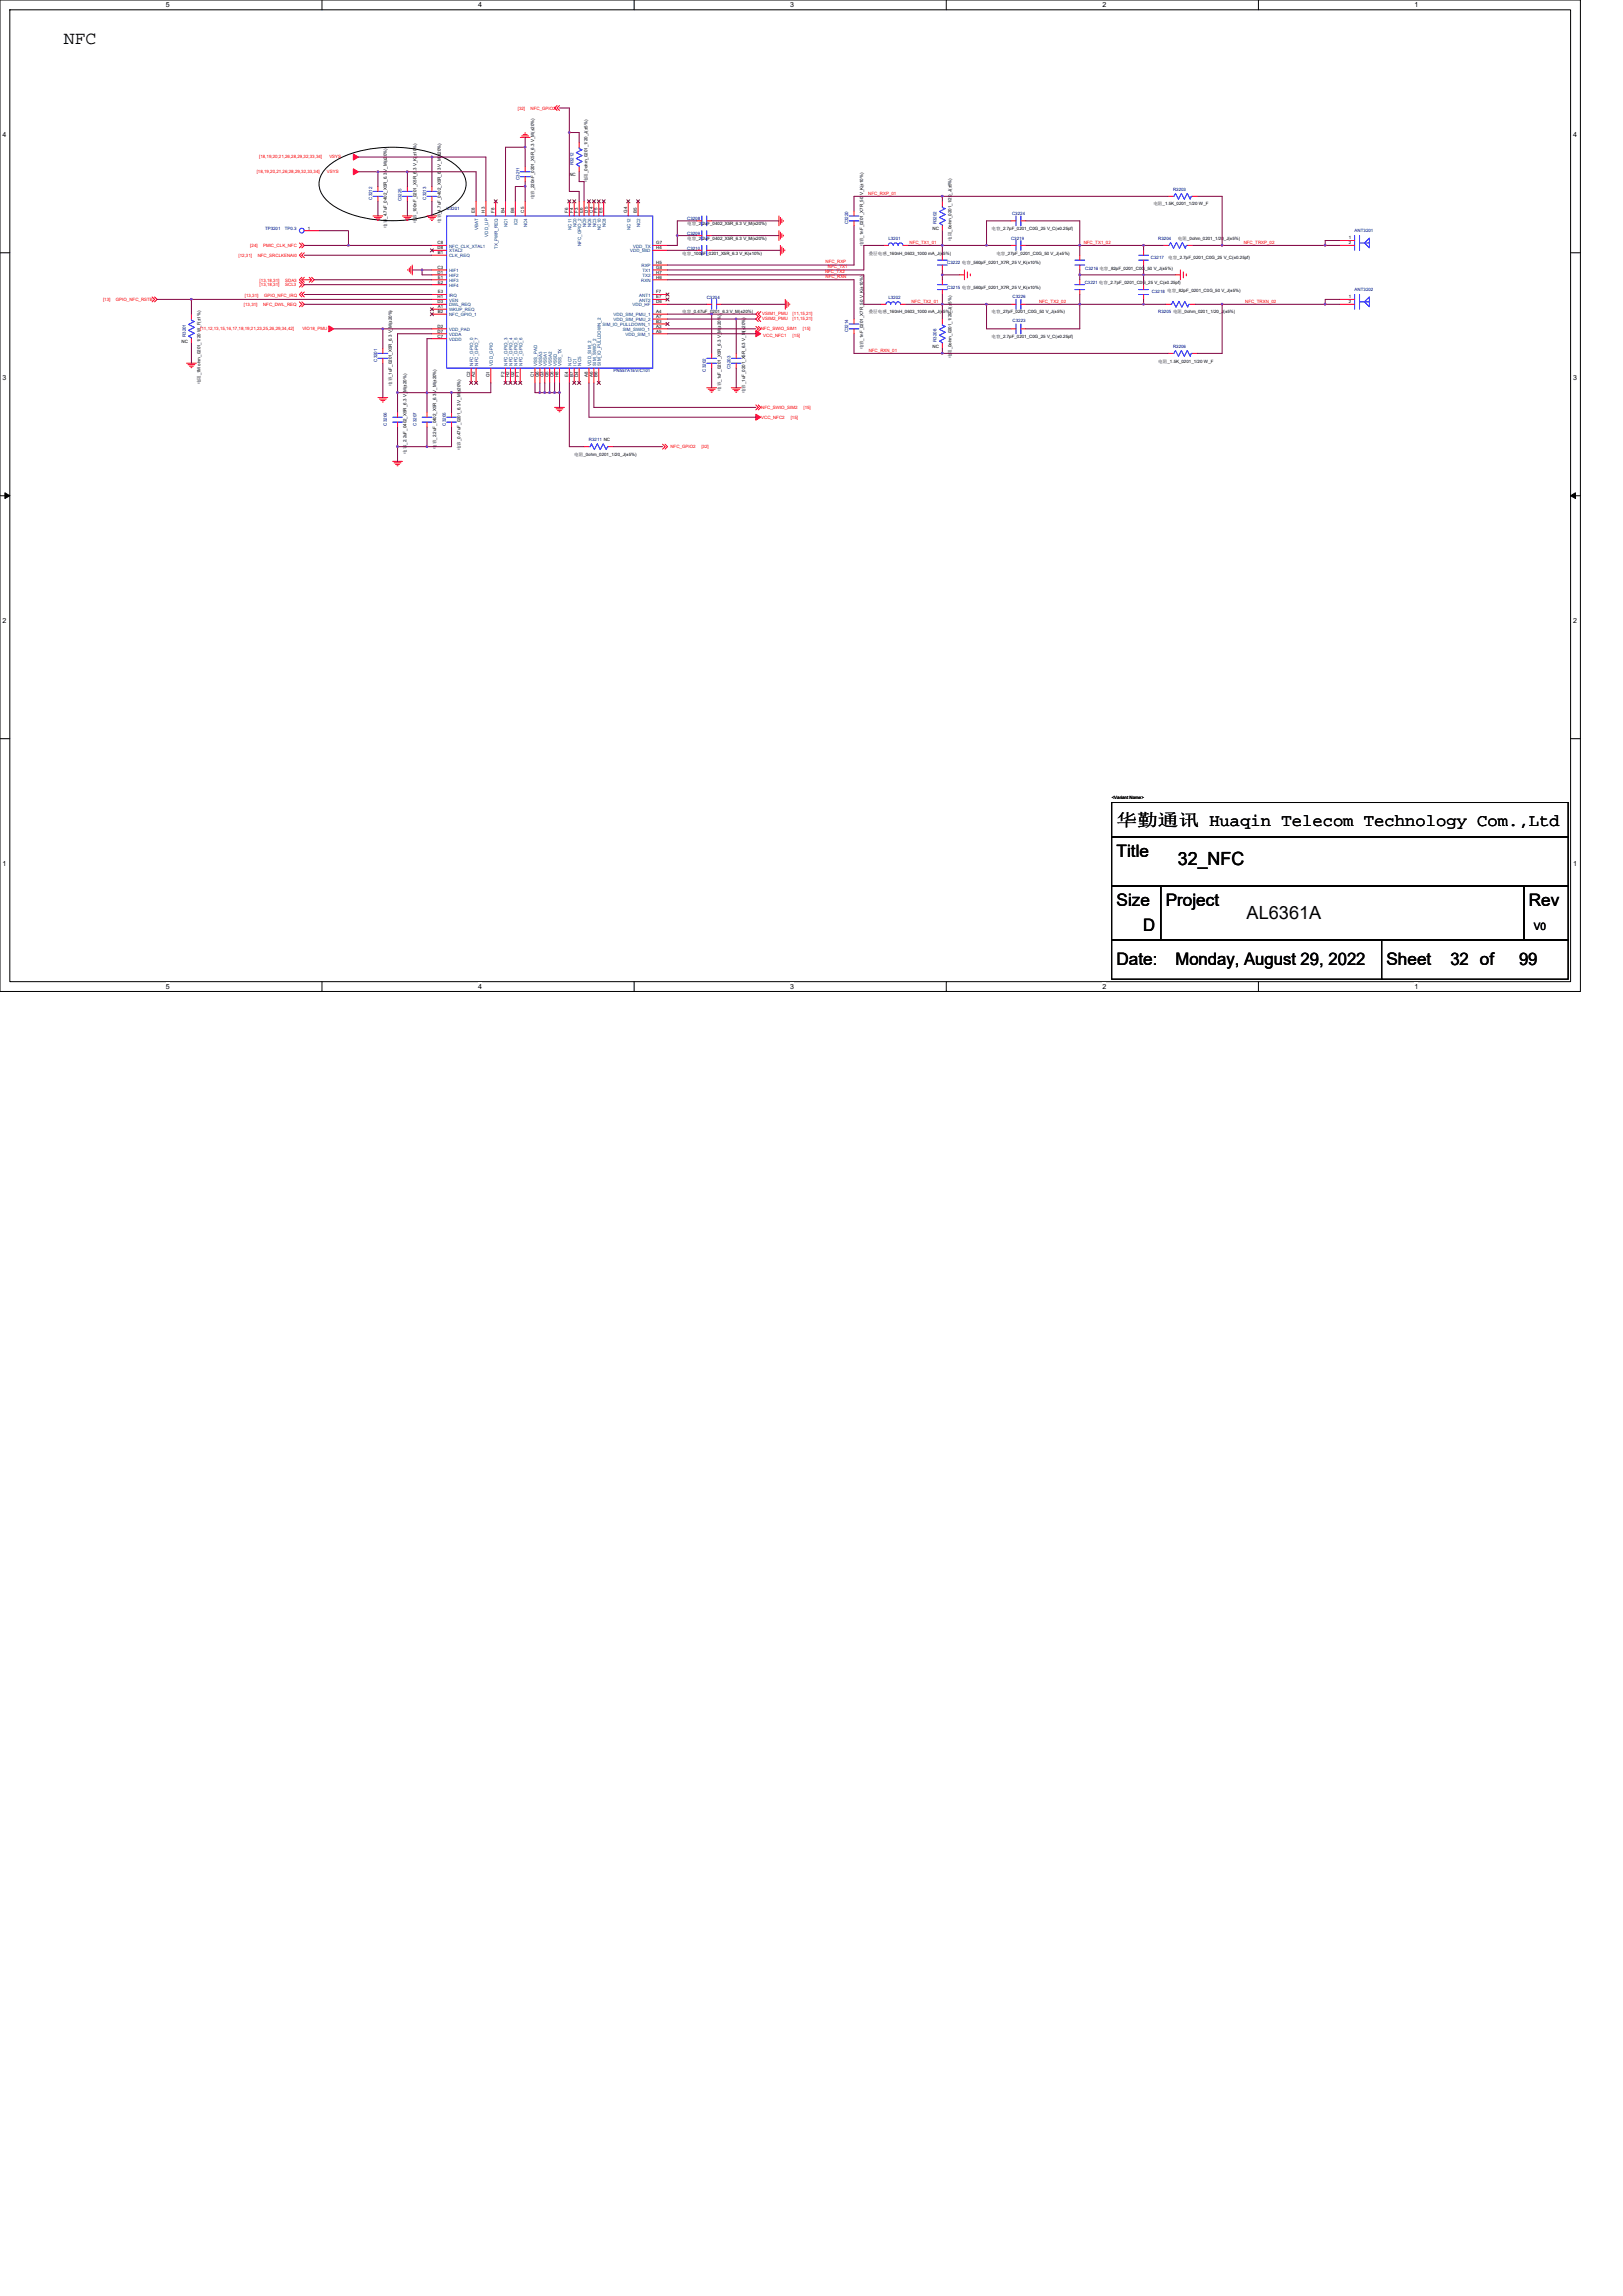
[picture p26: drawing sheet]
<svg xmlns="http://www.w3.org/2000/svg" width="210mm" height="297mm" viewBox="0 0 210 297" stroke-linecap="round" stroke-linejoin="round" font-family="sans-serif">
<defs><g id="words">
<g font-size="2.3">
<text x="8.3" y="5.7">NFC</text>
<text x="152.4" y="112">32_NFC</text>
<text x="161.3" y="118.9">AL6361A</text>
</g>
<g font-size="2.2">
<text x="144.5" y="106.9">华勤通讯 Huaqin Telecom Technology Com.,Ltd</text>
<text x="144.5" y="110.9">Title</text>
<text x="144.5" y="117.2">Size</text>
<text x="150.8" y="117.2">Project</text>
<text x="197.8" y="117.2">Rev</text>
<text x="144.5" y="124.9">Date:</text>
<text x="147.9" y="120.4">D</text>
<text x="152.1" y="124.9">Monday, August 29, 2022</text>
<text x="179.4" y="124.9">Sheet</text>
<text x="187.6" y="124.9">32 of</text>
<text x="196.5" y="124.9">99</text>
</g>
<text font-size="1.3" x="198.4" y="120.3">V0</text>
<g font-size=".9">
<text x="21.5" y=".9">5</text>
<text x="61.8" y=".9">4</text>
<text x="102.2" y=".9">3</text>
<text x="142.6" y=".9">2</text>
<text x="183" y=".9">1</text>
<text x=".3" y="17.8">4</text>
<text x="203.5" y="17.8">4</text>
<text x=".3" y="49.2">3</text>
<text x="203.5" y="49.2">3</text>
<text x=".3" y="80.6">2</text>
<text x="203.5" y="80.6">2</text>
<text x=".3" y="112.1">1</text>
<text x="203.5" y="112.1">1</text>
<text x="21.5" y="127.9">5</text>
<text x="61.8" y="127.9">4</text>
<text x="102.2" y="127.9">3</text>
<text x="142.6" y="127.9">2</text>
<text x="183" y="127.9">1</text>
</g>
<g font-size=".6" fill="#f00">
<text x="67" y="14.2">[32]</text>
<text x="68.6" y="14.2">NFC_GPIO2</text>
<text x="33.2" y="22.3">[18,19,20,21,26,28,29,32,33,34]</text>
<text x="33.5" y="20.4">[18,19,20,21,26,28,29,32,33,34]</text>
<text x="42.3" y="22.3">VSYS</text>
<text x="42.6" y="20.4">VSYS</text>
<text x="112.3" y="25.2">NFC_RXP_01</text>
<text x="30.9" y="33.3">[12,31]</text>
<text x="32.4" y="31.9">[24]</text>
<text x="33.3" y="33.3">NFC_SRCLKENAI0</text>
<text x="34" y="31.9">PMIC_CLK_NFC</text>
<text x="106.7" y="35.3">NFC_TX2</text>
<text x="106.8" y="34.1">NFC_RXP</text>
<text x="106.8" y="36">NFC_RXN</text>
<text x="107.1" y="34.7">NFC_TX1</text>
<text x="117.7" y="31.5">NFC_TX1_01</text>
<text x="140.2" y="31.5">NFC_TX1_02</text>
<text x="160.9" y="31.5">NFC_TRXP_02</text>
<text x="13.3" y="38.9">[13]</text>
<text x="15" y="38.9">GPIO_NFC_RSTB</text>
<text x="31.6" y="39.5">[13,31]</text>
<text x="31.7" y="38.4">[13,31]</text>
<text x="33.6" y="36.4">[13,18,31]</text>
<text x="33.6" y="37.1">[13,18,31]</text>
<text x="34" y="39.5">NFC_DWL_REQ</text>
<text x="34.2" y="38.4">GPIO_NFC_IRQ</text>
<text x="36.9" y="36.4">SDA3</text>
<text x="36.9" y="37.1">SCL3</text>
<text x="98.6" y="40.8">VSIM1_PMU</text>
<text x="98.6" y="41.4">VSIM2_PMU</text>
<text x="102.6" y="40.8">[11,15,21]</text>
<text x="102.6" y="41.4">[11,15,21]</text>
<text x="117.9" y="39.1">NFC_TX2_01</text>
<text x="134.4" y="39.1">NFC_TX2_02</text>
<text x="161.1" y="39.1">NFC_TRXN_02</text>
<text x="25.9" y="42.7">[11,12,13,15,16,17,18,19,21,23,25,26,29,34,42]</text>
<text x="39.1" y="42.7">VIO18_PMU</text>
<text x="98.4" y="42.7">NFC_SWIO_SIM1</text>
<text x="98.7" y="43.6">VCC_NFC1</text>
<text x="102.6" y="43.6">[15]</text>
<text x="103.9" y="42.7">[15]</text>
<text x="112.4" y="45.5">NFC_RXN_01</text>
<text x="98.5" y="52.9">NFC_SWIO_SIM2</text>
<text x="103.9" y="52.9">[15]</text>
<text x="86.7" y="58">NFC_GPIO2</text>
<text x="90.7" y="58">[32]</text>
<text x="98.5" y="54.2">VCC_NFC2</text>
<text x="102.3" y="54.2">[15]</text>
</g>
<g font-size=".6" fill="#000080">
<text x="67.2" y="23.3" transform="rotate(-90 67.2 23.3)">C3211</text>
<text x="74.2" y="21.4" transform="rotate(-90 74.2 21.4)">R3212</text>
<text x="34.3" y="29.8">TP3201</text>
<text x="36.8" y="29.8">TP0.3</text>
<text x="48.2" y="25.8" transform="rotate(-90 48.2 25.8)">C3212</text>
<text x="52" y="26" transform="rotate(-90 52 26)">C3225</text>
<text x="55.1" y="25.8" transform="rotate(-90 55.1 25.8)">C3213</text>
<text x="57.8" y="27.2">U3201</text>
<text x="88.9" y="28.5">C3208</text>
<text x="109.7" y="29" transform="rotate(-90 109.7 29)">C3220</text>
<text x="121.2" y="29" transform="rotate(-90 121.2 29)">R3202</text>
<text x="130.9" y="27.8">C3224</text>
<text x="151.8" y="24.7">R3203</text>
<text x="88.9" y="32.3">C3210</text>
<text x="88.9" y="30.4">C3209</text>
<text x="114.9" y="31">L3201</text>
<text x="122.6" y="34.2">C3222 电容_560pF_0201_X7R_25 V_K(±10%)</text>
<text x="130.8" y="31">C3219</text>
<text x="140.4" y="35">C3216 电容_82pF_0201_C0G_50 V_J(±5%)</text>
<text x="148.9" y="33.5">C3217</text>
<text x="149.9" y="31">R3204</text>
<text x="175.3" y="30.1">ANT3201</text>
<text x="91.4" y="38.7">C3204</text>
<text x="114.9" y="38.7">L3202</text>
<text x="122.6" y="37.4">C3215 电容_560pF_0201_X7R_25 V_K(±10%)</text>
<text x="131" y="38.5">C3226</text>
<text x="131" y="41.7">C3223</text>
<text x="140.3" y="36.7">C3221 电容_2.7pF_0201_C0G_25 V_C(±0.25pf)</text>
<text x="149" y="37.9">C3218 电容_82pF_0201_C0G_50 V_J(±5%)</text>
<text x="149.9" y="40.6">R3205 电阻_0ohm_0201_1/20_J(±5%)</text>
<text x="175.3" y="37.7">ANT3202</text>
<text x="24" y="43.6" transform="rotate(-90 24 43.6)">R3201</text>
<text x="48.8" y="46.8" transform="rotate(-90 48.8 46.8)">C3201</text>
<text x="94.5" y="47.8" transform="rotate(-90 94.5 47.8)">C3203</text>
<text x="109.7" y="43" transform="rotate(-90 109.7 43)">C3214</text>
<text x="121.2" y="44.3" transform="rotate(-90 121.2 44.3)">R3208</text>
<text x="151.8" y="45">R3206</text>
<text x="79.4" y="48.2">PN557A1EV/C101</text>
<text x="91.3" y="48.1" transform="rotate(-90 91.3 48.1)">C3202</text>
<text x="50.1" y="55.1" transform="rotate(-90 50.1 55.1)">C3206</text>
<text x="53.9" y="55.1" transform="rotate(-90 53.9 55.1)">C3207</text>
<text x="57.7" y="55.1" transform="rotate(-90 57.7 55.1)">C3205</text>
<text x="76.2" y="57.1">R3211 NC</text>
</g>
<g font-size=".6">
<text x="73.7" y="22.8">NC</text>
<text x="76" y="23.6" transform="rotate(-90 76 23.6)">电阻_0ohm_0201_1/20_J(±5%)</text>
<text x="39.8" y="29.7">1</text>
<text x="50.1" y="29.5" transform="rotate(-90 50.1 29.5)">电容_4.7uF_0402_X5R_6.3 V_M(±20%)</text>
<text x="53.9" y="28.9" transform="rotate(-90 53.9 28.9)">电容_100nF_0201_X5R_6.3 V_K(±10%)</text>
<text x="57" y="28.8" transform="rotate(-90 57 28.8)">电容_4.7uF_0402_X5R_6.3 V_M(±20%)</text>
<text x="61.4" y="27.5" transform="rotate(-90 61.4 27.5)">E8</text>
<text x="62.7" y="27.5" transform="rotate(-90 62.7 27.5)">H3</text>
<text x="64" y="27.5" transform="rotate(-90 64 27.5)">F8</text>
<text x="65.3" y="27.5" transform="rotate(-90 65.3 27.5)">B4</text>
<text x="66.5" y="27.5" transform="rotate(-90 66.5 27.5)">B8</text>
<text x="67.8" y="27.5" transform="rotate(-90 67.8 27.5)">C5</text>
<text x="69.1" y="25.8" transform="rotate(-90 69.1 25.8)">电容_220nF_0201_X5R_6.3 V_M(±20%)</text>
<text x="73.5" y="27.5" transform="rotate(-90 73.5 27.5)">F6</text>
<text x="74.1" y="27.5" transform="rotate(-90 74.1 27.5)">F4</text>
<text x="74.8" y="27.5" transform="rotate(-90 74.8 27.5)">F3</text>
<text x="75.4" y="27.5" transform="rotate(-90 75.4 27.5)">E6</text>
<text x="76.1" y="27.5" transform="rotate(-90 76.1 27.5)">D5</text>
<text x="76.7" y="27.5" transform="rotate(-90 76.7 27.5)">C4</text>
<text x="77.3" y="27.5" transform="rotate(-90 77.3 27.5)">F5</text>
<text x="78" y="27.5" transform="rotate(-90 78 27.5)">E5</text>
<text x="81.1" y="27.5" transform="rotate(-90 81.1 27.5)">G4</text>
<text x="82.4" y="27.5" transform="rotate(-90 82.4 27.5)">B5</text>
<text x="88.9" y="29.1">电容_2.2uF_0402_X5R_6.3 V_M(±20%)</text>
<text x="120.6" y="29.8">NC</text>
<text x="128.3" y="29.8">电容_2.7pF_0201_C0G_25 V_C(±0.25pf)</text>
<text x="149.2" y="26.6">电阻_1.5K_0201_1/20 W_F</text>
<text x="56.6" y="34.8">C3</text>
<text x="56.6" y="31.6">C8</text>
<text x="56.6" y="35.4">D1</text>
<text x="56.6" y="32.2">D8</text>
<text x="56.6" y="32.9">B1</text>
<text x="84.9" y="32.2">H4</text>
<text x="84.9" y="34.8">G8</text>
<text x="84.9" y="35.4">H7</text>
<text x="84.9" y="31.6">G7</text>
<text x="84.9" y="34.1">H5</text>
<text x="88.3" y="32.9">电容_100nF_0201_X5R_6.3 V_K(±10%)</text>
<text x="88.9" y="31">电容_2.2uF_0402_X5R_6.3 V_M(±20%)</text>
<text x="111.7" y="31.9" transform="rotate(-90 111.7 31.9)">电容_1nF_0201_X7R_50 V_K(±10%)</text>
<text x="112.4" y="32.9">叠层电感_160nH_0603_1000 mA_J(±5%)</text>
<text x="123.1" y="31.1" transform="rotate(-90 123.1 31.1)">电阻_0ohm_0201_1/20_J(±5%)</text>
<text x="128.9" y="32.9">电容_27pF_0201_C0G_50 V_J(±5%)</text>
<text x="151.1" y="33.6">电容_2.7pF_0201_C0G_25 V_C(±0.25pf)</text>
<text x="152.4" y="31">电阻_0ohm_0201_1/20_J(±5%)</text>
<text x="174.5" y="31">1</text>
<text x="174.5" y="31.6">2</text>
<text x="56.6" y="39.2">D3</text>
<text x="56.6" y="38.6">H1</text>
<text x="56.6" y="39.9">A1</text>
<text x="56.6" y="40.5">B2</text>
<text x="56.6" y="36">E1</text>
<text x="56.6" y="36.7">E2</text>
<text x="56.6" y="38">E3</text>
<text x="84.9" y="40.5">A4</text>
<text x="84.9" y="41.1">A7</text>
<text x="84.9" y="36">H6</text>
<text x="84.9" y="39.2">D6</text>
<text x="84.9" y="41.8">B3</text>
<text x="84.9" y="38.6">E7</text>
<text x="84.9" y="38">F7</text>
<text x="88.3" y="40.6">电容_0.47uF_0201_6.3 V_M(±20%)</text>
<text x="112.4" y="40.6">叠层电感_160nH_0603_1000 mA_J(±5%)</text>
<text x="128.3" y="40.6">电容_27pF_0201_C0G_50 V_J(±5%)</text>
<text x="174.5" y="38.6">1</text>
<text x="174.5" y="39.2">2</text>
<text x="23.5" y="44.4">NC</text>
<text x="56.6" y="43.7">C7</text>
<text x="56.6" y="42.4">D2</text>
<text x="56.6" y="43">D7</text>
<text x="84.9" y="42.4">A3</text>
<text x="84.9" y="43">A5</text>
<text x="111.7" y="45.2" transform="rotate(-90 111.7 45.2)">电容_1nF_0201_X7R_50 V_K(±10%)</text>
<text x="120.6" y="45">NC</text>
<text x="123.1" y="46.4" transform="rotate(-90 123.1 46.4)">电阻_0ohm_0201_1/20_J(±5%)</text>
<text x="128.3" y="43.7">电容_2.7pF_0201_C0G_25 V_C(±0.25pf)</text>
<text x="149.9" y="46.9">电阻_1.5K_0201_1/20 W_F</text>
<text x="25.9" y="49.7" transform="rotate(-90 25.9 49.7)">电阻_1M ohm_0201_1/20 W_F(±1%)</text>
<text x="50.7" y="49.9" transform="rotate(-90 50.7 49.9)">电容_1uF_0201_X5R_6.3 V_M(±20%)</text>
<text x="60.8" y="48.8" transform="rotate(-90 60.8 48.8)">C2</text>
<text x="61.4" y="48.8" transform="rotate(-90 61.4 48.8)">A2</text>
<text x="63.4" y="48.8" transform="rotate(-90 63.4 48.8)">G1</text>
<text x="65.3" y="48.7" transform="rotate(-90 65.3 48.7)">F2</text>
<text x="65.9" y="48.8" transform="rotate(-90 65.9 48.8)">H2</text>
<text x="66.5" y="48.8" transform="rotate(-90 66.5 48.8)">G2</text>
<text x="67.2" y="48.7" transform="rotate(-90 67.2 48.7)">F1</text>
<text x="69.1" y="48.8" transform="rotate(-90 69.1 48.8)">C1</text>
<text x="69.7" y="48.8" transform="rotate(-90 69.7 48.8)">G6</text>
<text x="70.3" y="48.8" transform="rotate(-90 70.3 48.8)">G3</text>
<text x="71" y="48.8" transform="rotate(-90 71 48.8)">G5</text>
<text x="71.6" y="48.8" transform="rotate(-90 71.6 48.8)">C6</text>
<text x="72.2" y="48.8" transform="rotate(-90 72.2 48.8)">H8</text>
<text x="73.5" y="48.8" transform="rotate(-90 73.5 48.8)">E4</text>
<text x="74.1" y="48.8" transform="rotate(-90 74.1 48.8)">B7</text>
<text x="74.8" y="48.8" transform="rotate(-90 74.8 48.8)">D4</text>
<text x="76.1" y="48.8" transform="rotate(-90 76.1 48.8)">A8</text>
<text x="76.7" y="48.8" transform="rotate(-90 76.7 48.8)">A6</text>
<text x="77.3" y="48.8" transform="rotate(-90 77.3 48.8)">B6</text>
<text x="93.2" y="50.5" transform="rotate(-90 93.2 50.5)">电容_1uF_0201_X5R_6.3 V_M(±20%)</text>
<text x="96.4" y="50.9" transform="rotate(-90 96.4 50.9)">电容_1uF_0201_X5R_6.3 V_M(±20%)</text>
<text x="52.6" y="58.7" transform="rotate(-90 52.6 58.7)">电容_2.2uF_0402_X5R_6.3 V_M(±20%)</text>
<text x="56.4" y="58" transform="rotate(-90 56.4 58)">电容_2.2uF_0402_X5R_6.3 V_M(±20%)</text>
<text x="59.6" y="58.2" transform="rotate(-90 59.6 58.2)">电容_0.47uF_0201_6.3 V_M(±20%)</text>
<text x="74.3" y="59">电阻_0ohm_0201_1/20_J(±5%)</text>
<text x="143.8" y="103.4">&lt;Variant Name&gt;</text>
</g>
<g font-size=".6" fill="#004080">
<text x="61.9" y="29.8" transform="rotate(-90 61.9 29.8)">VBAT</text>
<text x="65.7" y="29.4" transform="rotate(-90 65.7 29.4)">NC1</text>
<text x="67" y="29.2" transform="rotate(-90 67 29.2)">IC2</text>
<text x="68.2" y="29.4" transform="rotate(-90 68.2 29.4)">NC4</text>
<text x="73.9" y="29.7" transform="rotate(-90 73.9 29.7)">NC11</text>
<text x="74.6" y="29.4" transform="rotate(-90 74.6 29.4)">NC0</text>
<text x="75.8" y="29.4" transform="rotate(-90 75.8 29.4)">NC9</text>
<text x="76.5" y="29.4" transform="rotate(-90 76.5 29.4)">NC6</text>
<text x="77.1" y="29.4" transform="rotate(-90 77.1 29.4)">NC3</text>
<text x="77.7" y="29.7" transform="rotate(-90 77.7 29.7)">NC10</text>
<text x="78.4" y="29.4" transform="rotate(-90 78.4 29.4)">NC8</text>
<text x="81.6" y="29.7" transform="rotate(-90 81.6 29.7)">NC12</text>
<text x="82.8" y="29.4" transform="rotate(-90 82.8 29.4)">NC2</text>
<text x="58.1" y="33.3">CLK_REQ</text>
<text x="58.1" y="35.2">HIF1</text>
<text x="58.1" y="32">NFC_CLK_XTAL1</text>
<text x="58.1" y="35.8">HIF2</text>
<text x="58.1" y="32.7">XTAL2</text>
<text x="63.1" y="30.6" transform="rotate(-90 63.1 30.6)">VDD_UP</text>
<text x="64.4" y="32.2" transform="rotate(-90 64.4 32.2)">TX_PWR_REQ</text>
<text x="75.2" y="31.9" transform="rotate(-90 75.2 31.9)">NFC_GPIO_2</text>
<text x="81.5" y="32.7">VDD_MID</text>
<text x="81.9" y="32">VDD_TX</text>
<text x="83" y="34.6">RXP</text>
<text x="83.1" y="35.2">TX1</text>
<text x="83.1" y="35.8">TX2</text>
<text x="58.1" y="40.3">WKUP_REQ</text>
<text x="58.1" y="40.9">NFC_GPIO_1</text>
<text x="58.1" y="39.6">DWL_REQ</text>
<text x="58.1" y="36.5">HIF3</text>
<text x="58.1" y="37.1">HIF4</text>
<text x="58.1" y="38.4">IRQ</text>
<text x="58.1" y="39">VEN</text>
<text x="79.4" y="40.9">VDD_SIM_PMU_1</text>
<text x="79.4" y="41.6">VDD_SIM_PMU_2</text>
<text x="81.9" y="39.6">VDD_HF</text>
<text x="82.7" y="39">ANT2</text>
<text x="82.7" y="38.4">ANT1</text>
<text x="83" y="36.5">RXN</text>
<text x="58.1" y="44.1">VDDD</text>
<text x="58.1" y="42.8">VDD_PAD</text>
<text x="58.1" y="43.5">VDDA</text>
<text x="61.2" y="47.3" transform="rotate(-90 61.2 47.3)">NFC_GPIO_0</text>
<text x="61.9" y="47.3" transform="rotate(-90 61.9 47.3)">NFC_GPIO_7</text>
<text x="63.8" y="47.3" transform="rotate(-90 63.8 47.3)">VDD_GPIO</text>
<text x="65.7" y="47.3" transform="rotate(-90 65.7 47.3)">NFC_GPIO_3</text>
<text x="66.3" y="47.3" transform="rotate(-90 66.3 47.3)">NFC_GPIO_4</text>
<text x="67" y="47.3" transform="rotate(-90 67 47.3)">NFC_GPIO_5</text>
<text x="67.6" y="47.3" transform="rotate(-90 67.6 47.3)">NFC_GPIO_6</text>
<text x="69.5" y="47.3" transform="rotate(-90 69.5 47.3)">VSS_PAD</text>
<text x="70.1" y="47.3" transform="rotate(-90 70.1 47.3)">VSSA3</text>
<text x="70.8" y="47.3" transform="rotate(-90 70.8 47.3)">VSSA1</text>
<text x="71.4" y="47.3" transform="rotate(-90 71.4 47.3)">VSSA2</text>
<text x="72" y="47.3" transform="rotate(-90 72 47.3)">VSSD</text>
<text x="72.7" y="47.3" transform="rotate(-90 72.7 47.3)">VSS_TX</text>
<text x="73.9" y="47.3" transform="rotate(-90 73.9 47.3)">NC7</text>
<text x="74.6" y="47.3" transform="rotate(-90 74.6 47.3)">IC1</text>
<text x="75.2" y="47.3" transform="rotate(-90 75.2 47.3)">NC5</text>
<text x="76.5" y="47.3" transform="rotate(-90 76.5 47.3)">VDD_SIM_2</text>
<text x="77.1" y="47.3" transform="rotate(-90 77.1 47.3)">SIM_SWIO_2</text>
<text x="77.7" y="47.3" transform="rotate(-90 77.7 47.3)">SIM_IO_PULLDOWN_2</text>
<text x="78" y="42.2">SIM_IO_PULLDOWN_1</text>
<text x="80.6" y="42.8">SIM_SWIO_1</text>
<text x="80.9" y="43.5">VDD_SIM_1</text>
</g>
</g></defs>
<path d="M0 0h204.5v128.3h-204.5zM1.3 1.3h201.9v125.7h-201.9z" fill="none" stroke="#000" stroke-width=".13"/>
<g fill="#fff">
<path d="M21.5 .1h.4v1h-.4z"/>
<path d="M21.5 127.1h.4v1h-.4z"/>
</g>
<path d="M41.7 0v1.3M41.7 127v1.3" fill="none" stroke="#000" stroke-width=".13"/>
<g fill="#fff">
<path d="M61.8 .1h.5v1h-.5z"/>
<path d="M61.8 127.1h.5v1h-.5z"/>
</g>
<path d="M82 0v1.3M82 127v1.3" fill="none" stroke="#000" stroke-width=".13"/>
<g fill="#fff">
<path d="M102.2 .1h.5v1h-.5z"/>
<path d="M102.2 127.1h.5v1h-.5z"/>
</g>
<path d="M122.4 0v1.3M122.4 127v1.3" fill="none" stroke="#000" stroke-width=".13"/>
<g fill="#fff">
<path d="M142.6 .1h.5v1h-.5z"/>
<path d="M142.6 127.1h.5v1h-.5z"/>
</g>
<path d="M162.8 0v1.3M162.8 127v1.3" fill="none" stroke="#000" stroke-width=".13"/>
<g fill="#fff">
<path d="M183 .1h.5v1h-.5z"/>
<path d="M183 127.1h.5v1h-.5z"/>
<path d="M.3 17h.5v1h-.5z"/>
<path d="M203.5 17h.5v1h-.5z"/>
<path d="M.3 48.4h.5v1h-.5z"/>
<path d="M203.5 48.4h.5v1h-.5z"/>
</g>
<path d="M0 32.7h1.3M203.2 32.7h1.3" fill="none" stroke="#000" stroke-width=".13"/>
<g fill="#fff">
<path d="M.3 79.8h.5v1h-.5z"/>
<path d="M203.5 79.8h.5v1h-.5z"/>
</g>
<path d="M0 64.1h1.3M203.2 64.1h1.3" fill="none" stroke="#000" stroke-width=".13"/>
<path d="M.6 63.8l.7 .3-.7 .4zM203.2 64.1l.6-.3v.7z" fill="#000" stroke="#000" stroke-width=".13"/>
<g fill="#fff">
<path d="M.3 111.3h.5v1h-.5z"/>
<path d="M203.5 111.3h.5v1h-.5z"/>
</g>
<path d="M42.2 21.8a10.3 10.3 0 0 1 5.8-2.5 16.4 16.4 0 0 1 10 1.4 4.1 4.1 0 0 1 2.3 3.1 3.4 3.4 0 0 1-1.5 2.6 14.5 14.5 0 0 1-9.4 2.1 12.6 12.6 0 0 1-6.6-2.1 3.2 3.2 0 0 1-1.4-3.3l.3-.7zM0 95.6h1.3M203.2 95.6h1.3M143.8 108.3h59.1v6.3h-59.1zM143.8 103.8h59.1v4.5h-59.1zM143.8 114.6h6.4v7h-6.4zM150.2 114.6h47v7h-47zM197.2 114.6h5.7v7h-5.7zM143.8 121.6h35v5.1h-35zM178.8 121.6h24.1v5.1h-24.1z" fill="none" stroke="#000" stroke-width=".13"/>
<g fill="none" stroke="#f00" stroke-width=".13">
<path d="M67.3 17.8h1.3M67.5 17.6h.9M67.7 17.4h.5M67.9 17.2h.1M72.1 13.7l-.3 .3 .3 .3M72.4 13.7l-.3 .3 .3 .3M74.9 18.4v.6M19.7 38.4l.3 .3-.3 .4M20 38.4l.3 .3-.3 .4M38.7 31.4l.4 .3-.4 .4M38.7 36.5l.4 .3-.4 .3M38.7 39.1l.4 .3-.4 .3"/>
<path d="M39.1 36.2l.3 .3M39.1 36.2h1.2M39.1 31.4l.3 .3-.3 .4M39.1 39.1l.3 .3-.3 .3M39.1 32.7l-.4 .3 .4 .3M39.1 35.9l-.4 .3 .7 .6-.3 .3M39.1 37.8l-.4 .3 .4 .3M39.4 32.7l-.3 .3 .3 .3M39.4 35.9l-.3 .3M39.4 37.8l-.3 .3 .3 .3M39.4 29.8h1.9M40 35.9l.3 .3"/>
<path d="M40.3 35.9l.3 .3-.3 .3M40.3 36.2l-.3 .3M48.3 27.9h1.2M48.5 28.1h.8M48.6 28.3h.5M48.8 28.5h.2M48.9 24.1v.7M48.9 25.4v.6M52.1 27.9h1.2M52.3 28.1h.8M52.5 28.3h.5M52.6 28.5h.2"/>
<path d="M52.7 24.1v.7M52.7 25.4v.6M52.8 34.9v.1M53 34.7v.5M53.1 34.5v.9M53.3 34.3v1.3M55.2 27.9h1.3M55.4 28.1h.9M55.6 28.3h.5M55.8 28.5h.1M55.9 24.1v.7M55.9 25.4v.6"/>
<path d="M55.9 33h1.9M55.9 34.9h1.9M55.9 31.7h1.9M55.9 35.6h1.9M55.9 39.4h1.9M55.9 32.4h1.9M55.9 36.2h1.9M55.9 36.8h1.9M55.9 38.1h1.9M55.9 38.7h1.9M61.6 26v1.9M62.9 26v1.9"/>
<path d="M64.1 26v1.9M65.4 26v1.9M66.7 26v1.9M67.9 21.6v.6M67.9 22.9v.6M67.9 26v1.9M73.7 26v1.9M74.3 26v1.9M74.9 21.6v.6M74.9 26v1.9M75.6 26v1.9M76.2 26v1.9"/>
<path d="M76.8 26v1.9M77.5 26v1.9M78.1 26v1.9M81.3 26v1.9M82.5 26v1.9M84.5 39.4h1.9M84.5 38.7h1.9M84.5 38.1h1.9M84.5 31.7h1.9M84.5 34.9h1.9M84.5 32.4h1.9M84.5 34.3h1.9"/>
<path d="M84.5 36.2h1.9M84.5 35.6h1.9M90.2 32.4h.6M90.2 28.6h.6M90.2 30.5h.6M91.4 39.4h.7M91.4 32.4h.7M91.4 28.6h.7M91.4 30.5h.7M92.7 39.4h.6M100.8 27.9v1.3M100.8 29.8v1.3"/>
<path d="M101 28.1v.9M101 30v.9M101 31.7v1.3M101.2 28.3v.5M101.2 30.2v.5M101.2 31.9v.9M101.3 28.5v.1M101.3 30.4v.1M101.3 32.1v.5M101.5 32.3v.1M101.6 38.7v1.3M101.8 38.9v.9"/>
<path d="M102 39.1v.5M102.2 39.3v.1M110.5 27.3v.6M110.5 28.6v.6M114 39.4h.6M114.3 31.7h.6M116.5 39.4h.7M116.8 31.7h.7M121.9 36.2v.6M121.9 37.5v.6M121.9 29.2v.6M121.9 26v.7"/>
<path d="M121.9 33v.7M121.9 34.3v.6M124.1 35.6h.7M124.8 34.9v1.3M125.2 35.2v.7M125.5 35.4v.3M130.8 39.4h.6M130.8 31.7h.6M130.8 28.6h.6M132.1 39.4h.6M132.1 31.7h.6M132.1 28.6h.6"/>
<path d="M139.7 33v.7M139.7 34.3v.6M139.7 37.5v.6M139.7 36.2v.6M148 36.8v.7M148 38.1v.6M148 33.7v.6M148 32.4v.6M150.5 31.7h.6M150.8 39.4h.6M151.1 25.4h.7M152.1 35.6h.6"/>
<path d="M152.7 34.9v1.3M153.1 35.2v.7M153.5 35.4v.3M153.7 31.7h.6M154 39.4h.6M154.3 25.4h.6M173.4 38.7h1.9M173.4 39.4h1.9M173.4 31.1h1.9M173.4 31.7h1.9M24.1 47h1.3M24.3 47.2h.9"/>
<path d="M24.5 47.4h.5M24.7 47.6h.1M24.8 43.8v.7M24.8 40.6v.7M48.9 51.4h1.3M49.1 51.6h.9M49.3 51.8h.5M49.5 52h.1M49.5 45.1v.6M49.5 46.4v.6M50.8 59.7h1.3M51 59.9h.9"/>
<path d="M51.4 54.6v.6M51.4 53.3v.7M55.2 54.6v.6M55.2 53.3v.7M55.9 40h1.9M55.9 40.6h1.9M55.9 43.8h1.9M55.9 42.5h1.9M55.9 43.2h1.9M58.4 54.6v.6M58.4 53.3v.7M61 47.6v1.9"/>
<path d="M61.6 47.6v1.9M63.5 47.6v1.9M65.4 47.6v1.9M66 47.6v1.9M66.7 47.6v1.9M67.3 47.6v1.9M69.2 47.6v1.9M69.8 47.6v1.9M70.5 47.6v1.9M71.1 47.6v1.9M71.8 52.7h1.2M71.8 47.6v1.9"/>
<path d="M71.9 52.9h.9M72.1 53.1h.5M72.3 53.3h.2M72.4 47.6v1.9M73.7 47.6v1.9M74.3 47.6v1.9M74.9 47.6v1.9M75.6 57.8h.6M76.2 47.6v1.9M76.8 47.6v1.9M77.5 47.6v1.9M78.7 57.8h.7"/>
<path d="M84.5 42.5h1.9M84.5 40.6h1.9M84.5 43.2h1.9M84.5 41.3h1.9M84.5 41.9h1.9M85.7 57.5l.3 .3-.3 .3M86 57.5l.4 .3-.4 .3M91.4 50.2h1.3M91.6 50.4h.9M91.8 50.5h.5M92 50.7h.1M92.1 45.7v.7"/>
<path d="M92.1 47v.6M94.6 50.2h1.3M94.8 50.4h.9M95 50.5h.5M95.2 50.7h.1M95.2 45.7v.7M95.2 47v.6M97.8 42.2l.3 .3-.3 .4M97.8 52.4l.3 .3-.3 .3M98.1 42.2l.3 .3-.3 .4M98.1 52.4l.3 .3-.3 .3M98.1 40.3l-.3 .3 .3 .4-.3 .3 .3 .3"/>
<path d="M98.4 40.3l-.3 .3 .3 .4-.3 .3 .3 .3M110.5 41.3v.6M110.5 42.5v.7M121.9 44.4v.7M121.9 41.3v.6M130.8 42.5h.6M132.1 42.5h.6M151.1 45.7h.7M154.3 45.7h.6M51.2 60.1h.5M51.4 60.3h.1"/>
</g>
<g fill="#f00" stroke="#f00" stroke-width=".13">
<path d="M45.7 19.9l.7 .4-.7 .4z" fill-rule="evenodd"/>
<path d="M45.7 21.8l.7 .4-.7 .4z" fill-rule="evenodd"/>
<path d="M42.5 42.2l.7 .3-.7 .4z" fill-rule="evenodd"/>
<path d="M97.8 42.8l.6 .4-.6 .4z" fill-rule="evenodd"/>
<path d="M97.8 53.6l.6 .4-.6 .4z" fill-rule="evenodd"/>
</g>
<g fill="none" stroke="#00f" stroke-width=".13">
<path d="M74.9 19h.1M74.9 19v.2l.4 .2-.8 .3 .8 .4-.8 .4 .8 .4-.8 .4 .4 .2v.1M39.4 29.8h.1M48.3 24.8h1.2M48.3 25.4h1.2M48.9 24.8h.1M48.9 25.4h.1M52.1 24.8h1.2M52.1 25.4h1.2M52.7 24.8h.1M52.7 25.4h.1M55.2 24.8h1.3"/>
<path d="M55.2 25.4h1.3M55.9 24.8h.1M55.9 25.4h.1M57.8 27.9h26.7v19.7h-26.7zM67.3 22.2h1.3M67.3 22.9h1.3M67.9 22.2h.1M67.9 22.9h.1M74.9 21.6h.1M90.8 32.4h.1M90.8 31.7v1.3M90.8 28.6h.1"/>
<path d="M90.8 27.9v1.3M90.8 30.5h.1M90.8 29.8v1.3M91.4 31.7v1.3M91.4 32.4h.1M91.4 27.9v1.3M91.4 28.6h.1M91.4 29.8v1.3M91.4 30.5h.1M92.1 39.4h.1M92.1 38.7v1.3M92.7 38.7v1.3"/>
<path d="M92.7 39.4h.1M109.9 27.9h1.2M109.9 28.6h1.2M110.5 27.9h.1M110.5 28.6h.1M114.6 39.4h.1M114.6 39.3a.31 .31 0 0 1 .3-.2 .31 .31 0 0 1 .3 .2 .32 .32 0 0 1 .3-.2 .32 .32 0 0 1 .4 .2M114.9 31.7h.1M114.9 31.7a.31 .31 0 0 1 .3-.3 .31 .31 0 0 1 .3 .3M115.6 31.7a.31 .31 0 0 1 .3-.3 .31 .31 0 0 1 .3 .3M115.9 39.3a.31 .31 0 0 1 .3-.2 .31 .31 0 0 1 .3 .2M116.2 31.7a.31 .31 0 0 1 .3-.3 .31 .31 0 0 1 .3 .3"/>
<path d="M116.5 39.4h.1M116.8 31.7h.1M121.3 36.8h1.3M121.3 37.5h1.3M121.3 33.7h1.3M121.3 34.3h1.3M121.9 36.8h.1M121.9 37.5h.1M121.9 26.7h.1M121.9 29.2h.1M121.9 26.7v.2l.4 .1-.8 .4 .8 .3-.8 .4 .8 .4-.8 .4 .4 .2v.1M121.9 33.7h.1"/>
<path d="M121.9 34.3h.1M131.4 39.4h.1M131.4 38.7v1.3M131.4 31.7h.1M131.4 31.1v1.3M131.4 28.6h.1M131.4 27.9v1.3M132.1 38.7v1.3M132.1 39.4h.1M132.1 31.1v1.3M132.1 31.7h.1M132.1 27.9v1.3"/>
<path d="M132.1 28.6h.1M139.1 33.7h1.2M139.1 34.3h1.2M139.1 37.5h1.2M139.1 36.8h1.2M139.7 33.7h.1M139.7 34.3h.1M139.7 37.5h.1M139.7 36.8h.1M147.3 33.7h1.3M147.3 33h1.3M147.3 37.5h1.3"/>
<path d="M147.3 38.1h1.3M148 37.5h.1M148 38.1h.1M148 33.7h.1M148 33h.1M151.1 31.7h.1M151.1 31.7h.2l.1-.3 .4 .7 .4-.7 .4 .7 .4-.7 .4 .7 .1-.4h.2M151.4 39.4h.1M151.4 39.4h.2l.2-.4 .3 .8 .4-.8 .4 .8 .4-.8 .4 .8 .1-.4h.2M151.8 25.4h.1l.2-.4 .4 .8 .3-.8 .4 .8 .4-.8 .4 .8 .1-.4h.2M151.8 25.4h.1M153.7 31.7h.1"/>
<path d="M154 39.4h.1M154.3 25.4h.1M175.3 39.4h.1M175.3 38.7h.1M175.3 38.1v1.9M175.3 31.7h.1M175.3 31.1h.1M175.3 30.5v1.9M175.9 39.1h.6M175.9 38.1v1.9M175.9 31.4h.6M175.9 30.5v1.9"/>
<path d="M176.5 39.1h.7M176.5 31.4h.7M177.2 38.4v1.3l-.7-.6zM177.2 30.8v1.3l-.7-.7zM24.8 41.3h.1M24.8 43.8h.1M24.8 41.3v.2l.3 .1-.7 .4 .7 .4-.7 .3 .7 .4-.7 .4 .4 .2v.1M48.9 45.7h1.3M48.9 46.4h1.3M49.5 45.7h.1M49.5 46.4h.1M50.8 54.6h1.3"/>
<path d="M50.8 54h1.3M51.4 54.6h.1M51.4 54h.1M54.6 54.6h1.3M54.6 54h1.3M55.2 54.6h.1M55.2 54h.1M57.8 54.6h1.3M57.8 54h1.3M58.4 54.6h.1M58.4 54h.1M76.2 57.8h.1"/>
<path d="M76.2 57.8h.2l.1-.4 .4 .8 .4-.8 .4 .8 .3-.8 .4 .8 .2-.4h.1M78.7 57.8h.1M91.4 46.4h1.3M91.4 47h1.3M92.1 46.4h.1M92.1 47h.1M94.6 46.4h1.3M94.6 47h1.3M95.2 46.4h.1M95.2 47h.1M109.9 41.9h1.2M109.9 42.5h1.2"/>
<path d="M110.5 41.9h.1M110.5 42.5h.1M121.9 41.9h.1M121.9 44.4h.1M121.9 41.9v.2l.4 .1-.8 .4 .8 .4-.8 .4 .8 .4-.8 .3 .4 .2v.1M131.4 42.5h.1M131.4 41.9v1.3M132.1 41.9v1.3M132.1 42.5h.1M151.8 45.7h.1l.2-.4 .4 .8 .3-.8 .4 .8 .4-.8 .4 .8 .1-.4h.2M151.8 45.7h.1M154.3 45.7h.1"/>
<circle cx="39" cy="29.8" r=".31"/>
</g>
<g fill="none" stroke="#804000" stroke-width=".13">
<path d="M55.7 39.8l.4 .4M55.7 32.2l.4 .4M56.1 39.8l-.4 .4M56.1 32.2l-.4 .4M63.9 25.8l.4 .4M64.3 25.8l-.4 .4M73.5 25.8l.4 .4M73.9 25.8l-.5 .4M74.1 25.8l.4 .4M74.5 25.8l-.4 .4M76 25.8l.4 .4M76.4 25.8l-.4 .4"/>
<path d="M76.6 25.8l.4 .4M77 25.8l-.4 .4M77.3 25.8l.4 .4M77.7 25.8l-.4 .4M77.9 25.8l.4 .4M78.3 25.8l-.4 .4M81.1 25.8l.4 .4M81.5 25.8l-.4 .4M82.4 25.8l.4 .4M82.7 25.8l-.4 .4M86.2 38.5l.4 .4M86.2 37.9l.4 .4"/>
<path d="M86.6 38.5l-.5 .4M86.6 37.9l-.5 .4M55.7 40.4l.4 .5M56.1 40.4l-.4 .5M60.8 49.3l.4 .4M61.2 49.3l-.5 .4M61.4 49.3l.4 .4M61.8 49.3l-.4 .4M65.2 49.3l.4 .4M65.6 49.3l-.4 .4M65.8 49.3l.5 .4M66.2 49.3l-.4 .4"/>
<path d="M66.5 49.3l.4 .4M66.9 49.3l-.4 .4M67.1 49.3l.4 .4M67.5 49.3l-.4 .4M74.1 49.3l.4 .4M74.5 49.3l-.4 .4M74.7 49.3l.4 .4M75.1 49.3l-.4 .4M77.3 49.3l.4 .4M77.7 49.3l-.4 .4M86.2 41.7l.4 .4M86.6 41.7l-.5 .4"/>
</g>
<g fill="none" stroke="#800040" stroke-width=".13">
<path d="M67.9 17.8v1.2M67.9 19h-2.5v7M67.9 19.1v2.5M72.4 14h1.3v3.1M74.9 18.4v-1.3h-1.2v7.7h1.2v1.2M20.3 38.7h4.5M24.8 38.7h31.1M24.8 38.7v1.9M39.4 31.7h5.7M39.4 33h16.5M39.4 36.8h16.5M39.4 38.1h16.5"/>
<path d="M39.4 39.4h16.5M40.6 36.2h15.3M41.3 29.8h3.8v1.9h10.8M46.4 20.3h9.5M46.4 22.2h2.5M48.9 22.2h3.8M48.9 22.2v1.9M48.9 26v1.9M52.7 22.2v1.9M52.7 26v1.9M52.7 22.2h8.9v3.8M53.3 34.9h1.3"/>
<path d="M54.6 34.9h1.3M54.6 34.9v.7h1.3M55.9 20.3v3.8M55.9 26v1.9M55.9 20.3h7v5.7M67.9 23.5v.6M67.9 24.1h-1.2v1.9M67.9 24.1v1.9M74.9 22.2v1.3h.7v2.5M86.4 35.6h25.4v3.8h2.2M86.4 32.4h3.8M86.4 36.2h24.1v5.1"/>
<path d="M86.4 39.4h5M87.6 30.5v1.2h-1.2M87.6 30.5h2.6M90.2 28.6h-2.6v1.9M92.1 28.6h8.7M92.1 30.5h8.7M92.1 32.4h8.9M93.3 39.4h8.3M110.5 29.2v5.1h-24.1M114.3 31.7h-2.5v3.2h-25.4M117.2 39.4h4.7M117.5 31.7h4.4"/>
<path d="M121.9 31.7h5.7M121.9 39.4h5.7M121.9 25.4h29.2M121.9 35.6h2.2M121.9 25.4h-11.4v1.9M121.9 25.4v.6M121.9 29.8v1.9M121.9 31.7v1.3M121.9 34.9v.7M121.9 35.6v.6M121.9 38.1v1.3M121.9 39.4v1.9"/>
<path d="M127.6 39.4v3.1h3.2M127.6 31.7h3.2M127.6 39.4h3.2M130.8 28.6h-3.2v3.1M132.7 28.6h7v3.1M132.7 31.7h7M132.7 39.4h7M139.7 31.7h8.3M139.7 35.6h8.3M139.7 39.4h8.3M139.7 31.7v1.3M139.7 34.9v.7"/>
<path d="M139.7 35.6v.6M139.7 38.1v1.3M139.7 39.4v3.1h-7M148 31.7v.7M148 34.3v1.3M148 35.6v1.2M148 38.7v.7M148 39.4h2.8M148 31.7h2.5M148 35.6h4.1M154.3 31.7h3.8M154.6 39.4h3.5"/>
<path d="M154.9 25.4h3.2v6.3M158.1 31.7h13.3M158.1 39.4h13.3M158.1 39.4v6.3h-3.2M171.4 31.7h2M171.4 39.4h2M173.4 31.1h-2v.7M173.4 38.7h-2v.7M24.8 44.5v2.5M43.2 42.5h6.3M49.5 42.5h6.4M49.5 42.5v2.6"/>
<path d="M49.5 47v4.4M51.4 50.8v2.5M51.4 55.2v2.6M51.4 57.8v1.9M51.4 50.8h3.8M51.4 57.8h3.8M55.2 50.8v2.5M55.2 55.2v2.6M55.2 50.8h3.2M55.9 43.2h-4.5v7.6M55.9 43.8h-.7v7M58.4 50.8v2.5"/>
<path d="M58.4 55.2v2.6h-3.2M63.5 49.5v1.3h-5.1M69.2 49.5v1.3h.6M69.8 49.5v1.3M69.9 50.8h.6M70.5 49.5v1.3M70.5 50.8h.6M71.1 50.8h.7M71.1 49.5v1.3M71.8 49.5v1.3M71.8 50.8h.6M72.4 49.5v1.3"/>
<path d="M72.4 50.8v1.9M73.7 49.5v8.3h1.9M76.2 49.5v4.5h21.6M76.8 49.5v3.2h21M79.4 57.8h6.3M86.4 41.3h8.8M86.4 40.6h5.7M86.4 42.5h11.4M86.4 43.2h11.4M92.1 40.6v5.1M92.1 47.6v2.6M92.1 40.6h5.7"/>
<path d="M95.2 41.3v4.4M95.2 47.6v2.6M95.3 41.3h2.5M110.5 43.2v2.5h11.4M121.9 45.7h29.2M121.9 45.1v.6"/>
</g>
<g fill="#f0f" stroke="#f0f" stroke-width=".13">
<path d="M73.6 17h.1v.2h-.1z" fill-rule="evenodd"/>
<path d="M67.8 19h.2v.1h-.2z" fill-rule="evenodd"/>
<path d="M55.8 20.2h.1v.2h-.1z" fill-rule="evenodd"/>
<path d="M52.6 22.1h.2v.2h-.2z" fill-rule="evenodd"/>
<path d="M48.8 22.1h.2v.2h-.2z" fill-rule="evenodd"/>
<path d="M67.8 24h.2v.2h-.2z" fill-rule="evenodd"/>
<path d="M121.8 25.3h.2v.2h-.2z" fill-rule="evenodd"/>
<path d="M87.5 30.4h.2v.1h-.2z" fill-rule="evenodd"/>
<path d="M121.8 31.7h.2v.1h-.2z" fill-rule="evenodd"/>
<path d="M127.5 31.7h.2v.1h-.2z" fill-rule="evenodd"/>
<path d="M147.9 31.7h.1v.1h-.1z" fill-rule="evenodd"/>
<path d="M139.6 31.7h.2v.1h-.2z" fill-rule="evenodd"/>
<path d="M158 31.7h.2v.1h-.2z" fill-rule="evenodd"/>
<path d="M171.4 31.7h.1v.1h-.1z" fill-rule="evenodd"/>
<path d="M54.5 34.8h.2v.2h-.2z" fill-rule="evenodd"/>
<path d="M121.8 35.5h.2v.1h-.2z" fill-rule="evenodd"/>
<path d="M147.9 35.5h.1v.1h-.1z" fill-rule="evenodd"/>
<path d="M139.6 35.5h.2v.1h-.2z" fill-rule="evenodd"/>
<path d="M24.7 38.6h.1v.2h-.1z" fill-rule="evenodd"/>
<path d="M121.8 39.3h.2v.1h-.2z" fill-rule="evenodd"/>
<path d="M127.5 39.3h.2v.1h-.2z" fill-rule="evenodd"/>
<path d="M147.9 39.3h.1v.1h-.1z" fill-rule="evenodd"/>
<path d="M139.6 39.3h.2v.1h-.2z" fill-rule="evenodd"/>
<path d="M171.4 39.3h.1v.1h-.1z" fill-rule="evenodd"/>
<path d="M158 39.3h.2v.1h-.2z" fill-rule="evenodd"/>
<path d="M92 40.5h.1v.2h-.1z" fill-rule="evenodd"/>
<path d="M95.2 41.2h.1v.1h-.1z" fill-rule="evenodd"/>
<path d="M49.4 42.4h.2v.2h-.2z" fill-rule="evenodd"/>
<path d="M121.8 45.6h.2v.2h-.2z" fill-rule="evenodd"/>
<path d="M69.8 50.7h.1v.2h-.1z" fill-rule="evenodd"/>
<path d="M72.3 50.7h.2v.2h-.2z" fill-rule="evenodd"/>
<path d="M55.1 50.7h.2v.2h-.2z" fill-rule="evenodd"/>
<path d="M51.3 50.7h.2v.2h-.2z" fill-rule="evenodd"/>
<path d="M58.3 50.7h.2v.2h-.2z" fill-rule="evenodd"/>
<path d="M70.4 50.7h.2v.2h-.2z" fill-rule="evenodd"/>
<path d="M71.7 50.7h.1v.2h-.1z" fill-rule="evenodd"/>
<path d="M71 50.7h.2v.2h-.2z" fill-rule="evenodd"/>
<path d="M55.1 57.7h.2v.2h-.2z" fill-rule="evenodd"/>
<path d="M51.3 57.7h.2v.2h-.2z" fill-rule="evenodd"/>
<path d="M45 31.7h.2v.1h-.2z" fill-rule="evenodd"/>
<path d="M73.6 17h.1v.2h-.1z" fill-rule="evenodd"/>
<path d="M67.8 19h.2v.1h-.2z" fill-rule="evenodd"/>
<path d="M55.8 20.2h.1v.2h-.1z" fill-rule="evenodd"/>
<path d="M52.6 22.1h.2v.2h-.2z" fill-rule="evenodd"/>
<path d="M48.8 22.1h.2v.2h-.2z" fill-rule="evenodd"/>
<path d="M67.8 24h.2v.2h-.2z" fill-rule="evenodd"/>
<path d="M121.8 25.3h.2v.2h-.2z" fill-rule="evenodd"/>
<path d="M87.5 30.4h.2v.1h-.2z" fill-rule="evenodd"/>
<path d="M121.8 31.7h.2v.1h-.2z" fill-rule="evenodd"/>
<path d="M127.5 31.7h.2v.1h-.2z" fill-rule="evenodd"/>
<path d="M147.9 31.7h.1v.1h-.1z" fill-rule="evenodd"/>
<path d="M139.6 31.7h.2v.1h-.2z" fill-rule="evenodd"/>
<path d="M158 31.7h.2v.1h-.2z" fill-rule="evenodd"/>
<path d="M171.4 31.7h.1v.1h-.1z" fill-rule="evenodd"/>
<path d="M54.5 34.8h.2v.2h-.2z" fill-rule="evenodd"/>
<path d="M121.8 35.5h.2v.1h-.2z" fill-rule="evenodd"/>
<path d="M147.9 35.5h.1v.1h-.1z" fill-rule="evenodd"/>
<path d="M139.6 35.5h.2v.1h-.2z" fill-rule="evenodd"/>
<path d="M24.7 38.6h.1v.2h-.1z" fill-rule="evenodd"/>
<path d="M121.8 39.3h.2v.1h-.2z" fill-rule="evenodd"/>
<path d="M127.5 39.3h.2v.1h-.2z" fill-rule="evenodd"/>
<path d="M147.9 39.3h.1v.1h-.1z" fill-rule="evenodd"/>
<path d="M139.6 39.3h.2v.1h-.2z" fill-rule="evenodd"/>
<path d="M171.4 39.3h.1v.1h-.1z" fill-rule="evenodd"/>
<path d="M158 39.3h.2v.1h-.2z" fill-rule="evenodd"/>
<path d="M92 40.5h.1v.2h-.1z" fill-rule="evenodd"/>
<path d="M95.2 41.2h.1v.1h-.1z" fill-rule="evenodd"/>
<path d="M49.4 42.4h.2v.2h-.2z" fill-rule="evenodd"/>
<path d="M121.8 45.6h.2v.2h-.2z" fill-rule="evenodd"/>
<path d="M69.8 50.7h.1v.2h-.1z" fill-rule="evenodd"/>
<path d="M72.3 50.7h.2v.2h-.2z" fill-rule="evenodd"/>
<path d="M55.1 50.7h.2v.2h-.2z" fill-rule="evenodd"/>
<path d="M51.3 50.7h.2v.2h-.2z" fill-rule="evenodd"/>
<path d="M58.3 50.7h.2v.2h-.2z" fill-rule="evenodd"/>
<path d="M70.4 50.7h.2v.2h-.2z" fill-rule="evenodd"/>
<path d="M71.7 50.7h.1v.2h-.1z" fill-rule="evenodd"/>
<path d="M71 50.7h.2v.2h-.2z" fill-rule="evenodd"/>
<path d="M55.1 57.7h.2v.2h-.2z" fill-rule="evenodd"/>
<path d="M51.3 57.7h.2v.2h-.2z" fill-rule="evenodd"/>
<path d="M45 31.7h.2v.1h-.2z" fill-rule="evenodd"/>
</g>
<use href="#words"/>
</svg>
